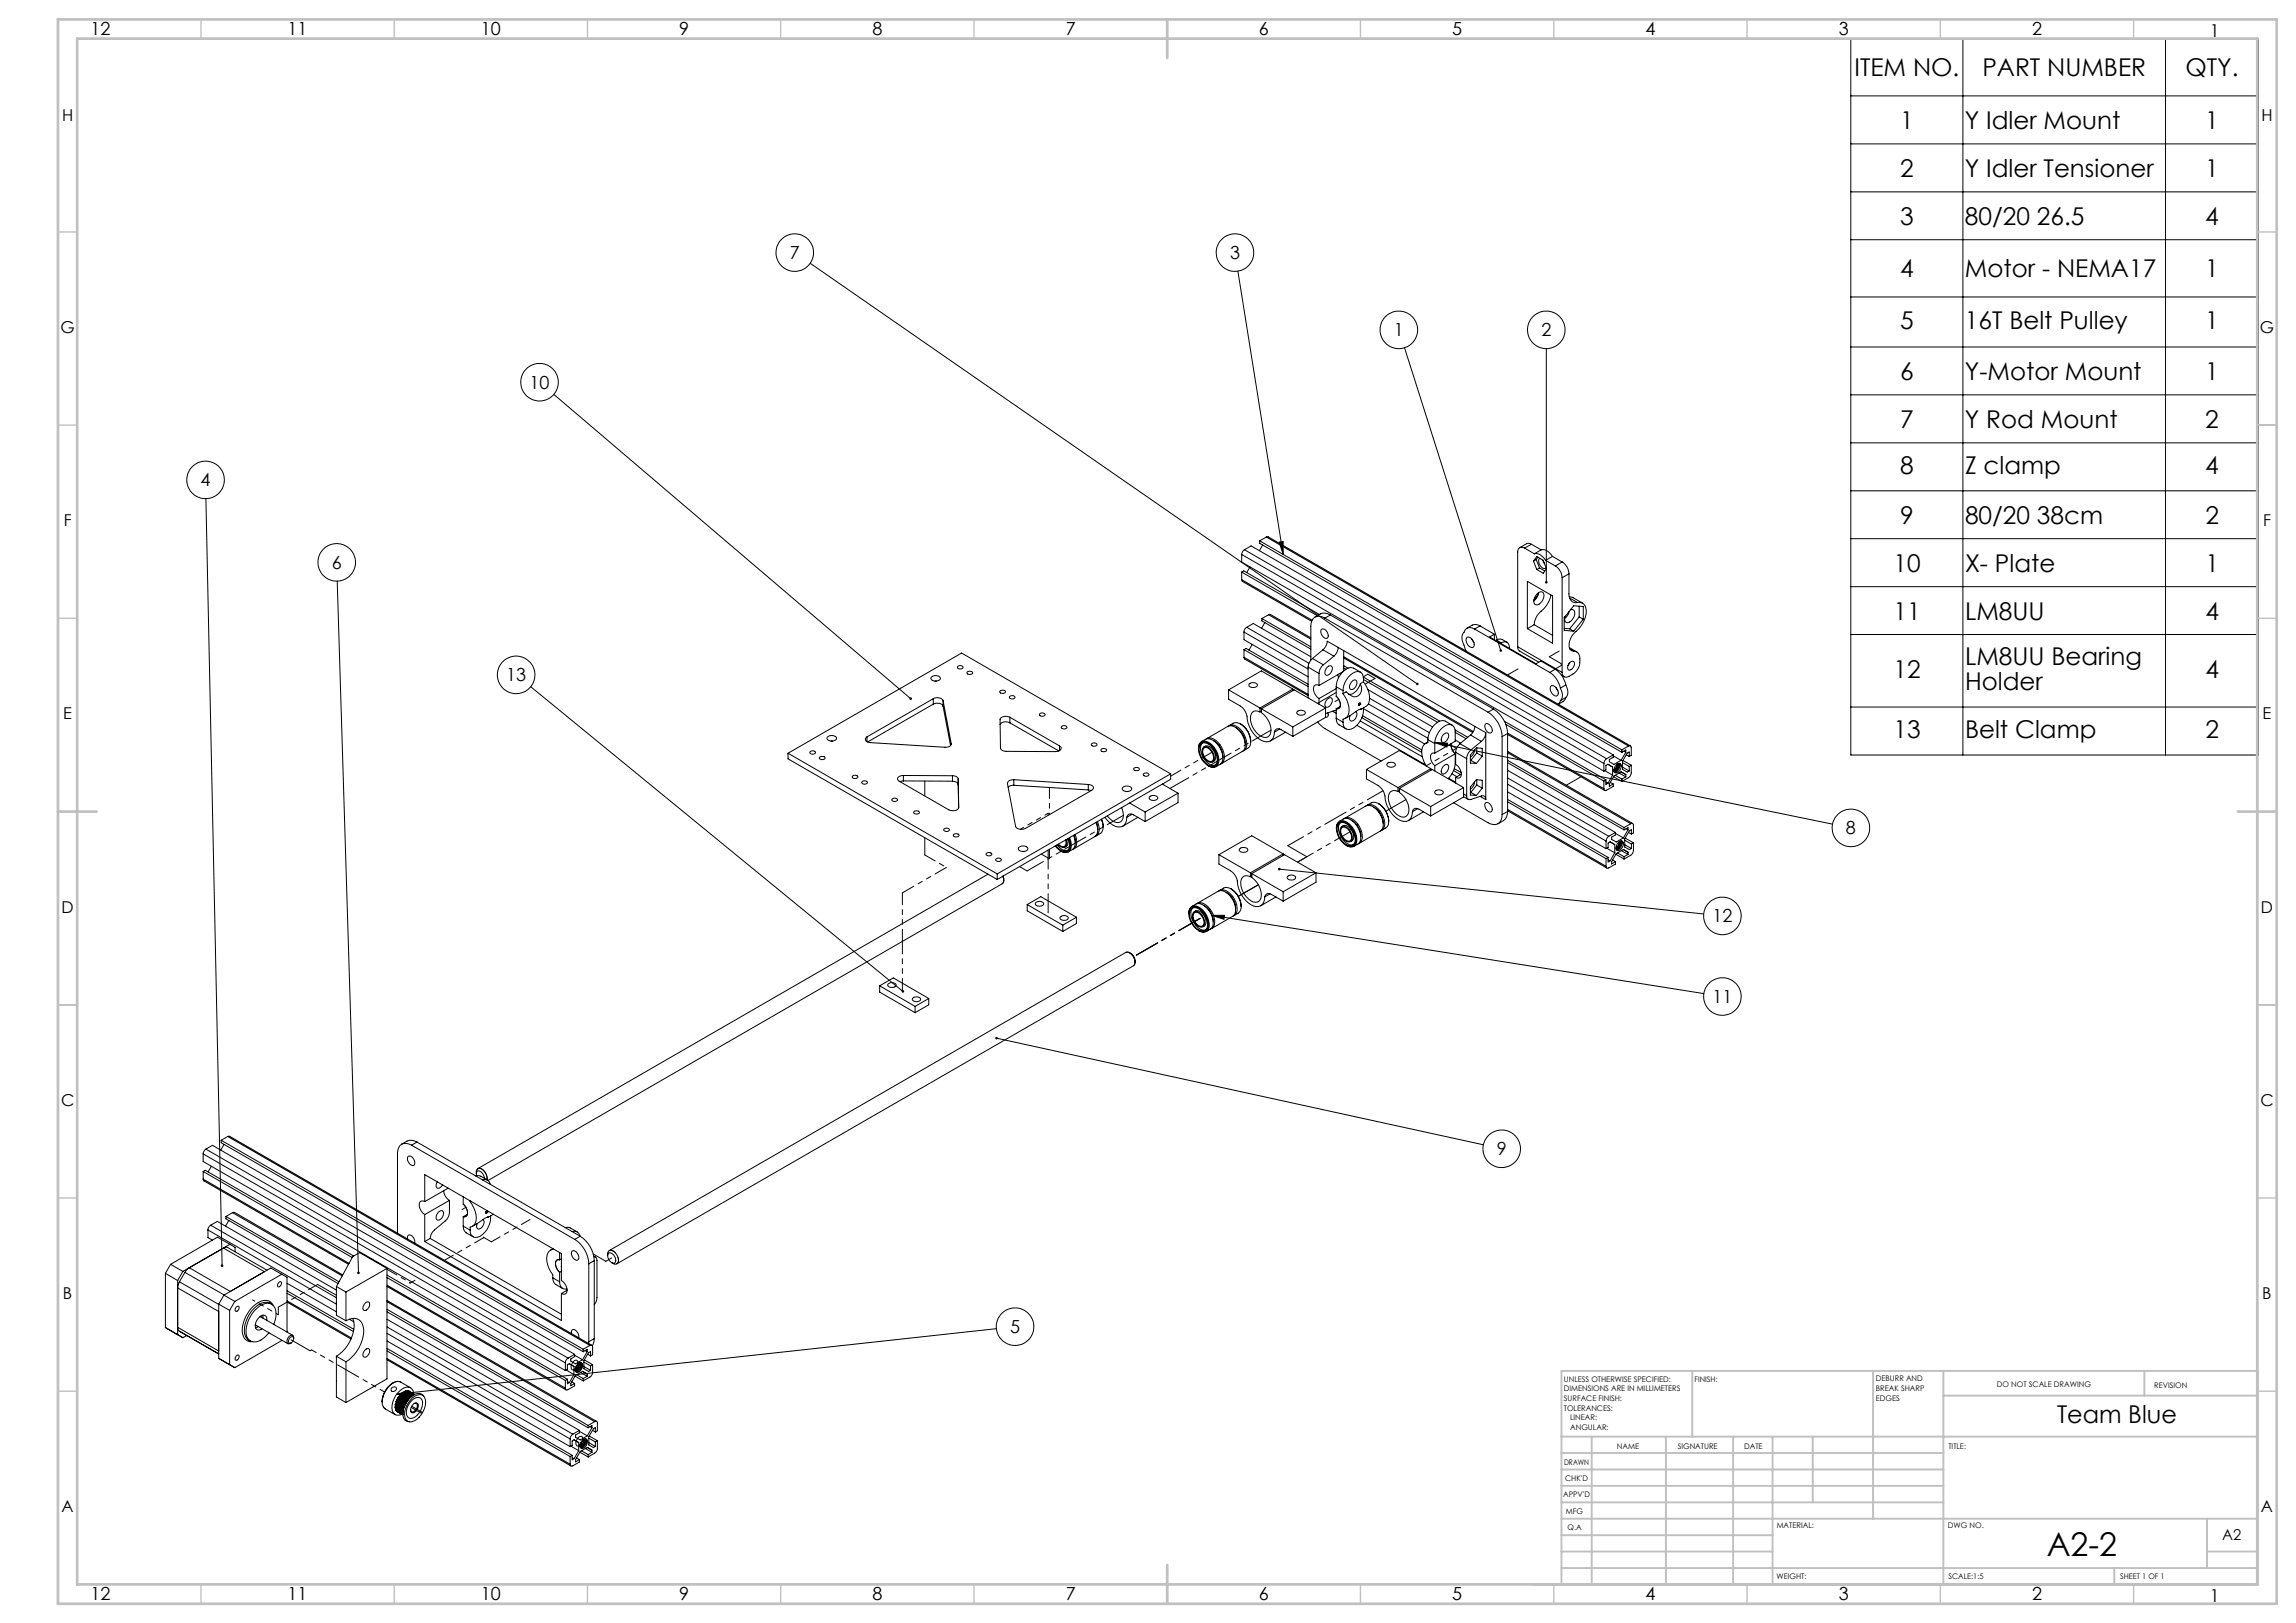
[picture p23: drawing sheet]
<svg xmlns="http://www.w3.org/2000/svg" width="594mm" height="420mm" viewBox="0 0 594 420" stroke-linecap="round" stroke-linejoin="round" font-family="sans-serif">
<defs><g id="words">
<text font-size="8.5" x="529.5" y="402.7">A2-2</text>
<g font-size="6.3">
<text x="479.8" y="19.8">ITEM NO.</text>
<text x="512.9" y="19.8">PART NUMBER</text>
<text x="565.4" y="19.8">QTY.</text>
<text x="491.6" y="33.4">1</text>
<text x="508.3" y="33.4">Y Idler Mount</text>
<text x="570.5" y="33.4">1</text>
<text x="491.6" y="45.8">2</text>
<text x="508.3" y="45.8">Y Idler Tensioner</text>
<text x="570.5" y="45.8">1</text>
<text x="491.6" y="58.2">3</text>
<text x="508.3" y="58.2">80/20 26.5</text>
<text x="570.5" y="58.2">4</text>
<text x="491.6" y="71.8">4</text>
<text x="508.3" y="71.8">Motor - NEMA17</text>
<text x="570.5" y="71.8">1</text>
<text x="491.6" y="85.1">5</text>
<text x="508.3" y="85.1">16T Belt Pulley</text>
<text x="570.5" y="85.1">1</text>
<text x="491.6" y="98.4">6</text>
<text x="508.4" y="98.4">Y-Motor Mount</text>
<text x="570.5" y="98.4">1</text>
<text x="491.6" y="110.8">7</text>
<text x="508.4" y="110.8">Y Rod Mount</text>
<text x="570.5" y="110.8">2</text>
<text x="491.6" y="122.6">8</text>
<text x="508.4" y="122.6">Z clamp</text>
<text x="570.5" y="122.6">4</text>
<text x="491.6" y="135.6">9</text>
<text x="508.4" y="135.6">80/20 38cm</text>
<text x="570.5" y="135.6">2</text>
<text x="489.9" y="148">10</text>
<text x="508.4" y="148">X- Plate</text>
<text x="570.5" y="148">1</text>
<text x="489.9" y="160.4">11</text>
<text x="508.4" y="160.4">LM8UU</text>
<text x="570.5" y="160.4">4</text>
<text x="508.4" y="172.2">LM8UU Bearing</text>
<text x="489.9" y="175.4">12</text>
<text x="508.4" y="178.5">Holder</text>
<text x="570.5" y="175.4">4</text>
<text x="489.9" y="190.9">13</text>
<text x="508.4" y="190.9">Belt Clamp</text>
<text x="570.5" y="190.9">2</text>
<text x="532.2" y="368.2">Team Blue</text>
</g>
<g font-size="4.7">
<text x="23.4" y="9">12</text>
<text x="74.4" y="9">11</text>
<text x="124.4" y="9">10</text>
<text x="175.7" y="9">9</text>
<text x="225.7" y="9">8</text>
<text x="275.7" y="9">7</text>
<text x="325.7" y="9">6</text>
<text x="375.7" y="9">5</text>
<text x="425.7" y="9">4</text>
<text x="475.7" y="9">3</text>
<text x="525.7" y="9">2</text>
<text x="204.3" y="67">7</text>
<text x="318.2" y="67">3</text>
<text x="360.6" y="87">1</text>
<text x="398.8" y="87">2</text>
<text x="137" y="100.6">10</text>
<text x="51.9" y="125.9">4</text>
<text x="85.8" y="147.2">6</text>
<text x="131" y="176.3">13</text>
<text x="477.6" y="215.9">8</text>
<text x="443" y="238.7">12</text>
<text x="443" y="259.6">11</text>
<text x="387.2" y="299">9</text>
<text x="261.3" y="345">5</text>
<text x="23.4" y="414">12</text>
<text x="74.4" y="414">11</text>
<text x="124.4" y="414">10</text>
<text x="175.7" y="414">9</text>
<text x="225.7" y="414">8</text>
<text x="275.7" y="414">7</text>
<text x="325.7" y="414">6</text>
<text x="375.7" y="414">5</text>
<text x="425.7" y="414">4</text>
<text x="475.7" y="414">3</text>
<text x="525.7" y="414">2</text>
</g>
<g font-size="4.6">
<text x="571.7" y="9.6">1</text>
<text x="571.7" y="414.6">1</text>
</g>
<g font-size="4.2">
<text x="16.1" y="31.2">H</text>
<text x="585.1" y="31.2">H</text>
<text x="15.7" y="86.1">G</text>
<text x="584.7" y="86.1">G</text>
<text x="16.5" y="136.1">F</text>
<text x="585.5" y="136.1">F</text>
<text x="16.4" y="186.2">E</text>
<text x="585.4" y="186.2">E</text>
<text x="15.9" y="236.2">D</text>
<text x="584.9" y="236.2">D</text>
<text x="15.8" y="286.1">C</text>
<text x="584.8" y="286.1">C</text>
<text x="16.3" y="336.2">B</text>
<text x="585.3" y="336.2">B</text>
<text x="15.9" y="391.2">A</text>
<text x="584.9" y="391.2">A</text>
</g>
<text font-size="3.9" x="574.9" y="398.5">A2</text>
<g font-size="2">
<text x="404.6" y="357.6">UNLESS OTHERWISE SPECIFIED:</text>
<text x="438.4" y="357.6">FINISH:</text>
<text x="485.3" y="357.5">DEBURR AND</text>
<text x="485.3" y="360">BREAK SHARP</text>
<text x="516.6" y="359">DO NOT SCALE DRAWING</text>
<text x="557.3" y="359.2">REVISION</text>
<text x="404.6" y="360.1">DIMENSIONS ARE IN MILLIMETERS</text>
<text x="404.6" y="362.6">SURFACE FINISH:</text>
<text x="404.6" y="365.1">TOLERANCES:</text>
<text x="485.3" y="362.5">EDGES</text>
<text x="406.2" y="367.6">LINEAR:</text>
<text x="406.2" y="370.1">ANGULAR:</text>
<text x="418.3" y="375">NAME</text>
<text x="434" y="374.9">SIGNATURE</text>
<text x="451.2" y="374.9">DATE</text>
<text x="504.1" y="374.9">TITLE:</text>
<text x="404.6" y="379.1">DRAWN</text>
<text x="404.9" y="383.3">CHK'D</text>
<text x="404.4" y="387.4">APPV'D</text>
<text x="405.1" y="391.8">MFG</text>
<text x="405.5" y="396">Q.A</text>
<text x="459.6" y="395.5">MATERIAL:</text>
<text x="504" y="395.5">DWG NO.</text>
<text x="459.6" y="408.5">WEIGHT:</text>
<text x="504.1" y="408.6">SCALE:1:5</text>
<text x="548.5" y="408.6">SHEET 1 OF 1</text>
</g>
</g></defs>
<g fill="none" stroke="#000" stroke-width=".26">
<path d="M478.8 10h105.4v185.4h-105.4zM507.8 10v185.4M560.2 10v185.4M478.8 37.2h105.4M478.8 24.8h105.4M478.8 49.7h105.4M209.6 68.1l157.1 108.9M320.3 70.1l11.7 73.4M478.8 62h105.4M478.8 76.9h105.4M363.4 90l24.9 78.4M400 90.2v60.5"/>
<path d="M478.8 89.8h105.4M143.3 102.1l92.3 78.7M478.8 102.2h105.4M478.8 114.6h105.4M53.3 129l4.2 198.5M325.9 140l93.7 54M325.9 140v.6l93.7 54.1M327.6 139l.5-.1 93.7 54.1M327.6 139l-1.7 1M327.6 139l93.7 54.1M478.8 127h105.4M478.8 139.4h105.4"/>
<path d="M87.2 150.4l5.5 179M321.2 150l.3 .5 17.8 10.3M321.2 143.5l93.7 54.1M321.2 143.5v2l93.7 54M321.2 148v2M321.2 148l19.6 11.3M321.2 148l.6-.3 19.5 11.3M321.2 150l18.2 10.5M321.9 142.3l-.4 .5-.3 .7M321.9 142.3l93.7 54M321.9 142.3l1.8-1 93.7 54.1M323.4 146.7l-.9 1.4"/>
<path d="M326.7 141l-.9 1.5M328.2 159.1l.5-.1 10.4 6M328.2 159.1l-1.7 1M328.2 159.1l10.9 6.3M330.9 140.3l1.1-.2v3.4zM342.8 160a2.2 2.2 0 0 0-2.6-.3 2.2 2.2 0 0 0-1.1 2.3v8.8M342.8 160l42.2 24.3M344.2 159.2a3.1 3.1 0 0 0-4 .5M344.2 159.2l-1.4 .8M344.2 159.2l42.2 24.3M394.4 141.8a1.1 1.1 0 0 0-1.2-.1 1.1 1.1 0 0 0-.6 1.2v24.5M394.4 141.8l2.5 1.5"/>
<path d="M395.1 150.4l6.6 3.8v12.3l-6.6-3.8zM396.2 140.8l-1-.2-2 1.1M396.2 140.8l2.5 1.5M396.2 140.8l-1.8 1M396.7 145.2l.9-1.2 1.6 1 .9 2.2-.9 1.2-1.6-1M396.7 145.2l.9 2.2M396.9 143.3a2.83 2.83 0 0 1 3 1.7M397.4 144.8l.9 2.2M397.4 144.8l-.7 .4M397.7 153.6a.96 .96 0 0 1 1.7 .1 2.38 2.38 0 0 1-2 2.8 1.58 1.58 0 0 1 0-2.5zM397.9 144.2l-.5 .6M398 153.9l-1.2 1.3"/>
<path d="M398 153.4v.4a2.66 2.66 0 0 1-1.2 1.7M398.3 147l1.4 .8M398.3 147l-.7 .4M398.4 144.5a1.75 1.75 0 0 0 1.4 2.6l.2-.2M398.7 142.3a2.83 2.83 0 0 1 2.9 1.7M398.7 142.3l-1.8 1M399.2 144.9l.4 .9M399.9 145l2.5 1.5M401.2 154a8.4 8.4 0 0 1-3.2 4.9l-.8 1.3-.3 1.5M401.6 144l-1.7 1M401.6 144l2.5 1.4M402.4 146.5a3.9 3.9 0 0 1 1.7 3"/>
<path d="M404.1 145.4a3.7 3.7 0 0 1 1.8 3.1M404.1 149.5v24.5M404.1 145.4l-1.7 1.1M405.9 148.5v5.2a1.87 1.87 0 0 0 2.2 2.2M405.9 148.5l-1.8 1M406 154.5l.8 .1 2.6 1.5M406 158.2l-.2 .7-1 1.2M406 154.7l2.1 1.2M406.3 157.8a.81 .81 0 0 1 1.1 .9 2.56 2.56 0 0 1-2.1 2.4 1.16 1.16 0 0 1-.5-1.5M408.1 155.9a1.89 1.89 0 0 1 2.3 2.1 7.8 7.8 0 0 1-3.2 5.9 3.8 3.8 0 0 0-.9 4.3l.8 .3M408.6 156.9v2.7M408.6 159.6l-2.5 3.1"/>
<path d="M408.6 159.6l1 .6M478.8 151.8h105.4M137.3 177.7l96.3 78.9M240.9 175.3a1.52 1.52 0 0 1 2.4 .3 1.46 1.46 0 0 1-2.5 0zM241.9 176.3h.4M247.7 172.5a.78 .78 0 0 1 .8-.3 .78 .78 0 0 1 .6 .6 .78 .78 0 0 1-.8 .4 .78 .78 0 0 1-.6-.7zM250.2 173.9l.7-.2 .5 .1 .2 .3a.86 .86 0 0 1-1.4 0zM258.7 178.8a.77 .77 0 0 1 .8-.2 .77 .77 0 0 1 .6 .6l-1 .2-.4-.2zM317.9 178.5v2.5l3 1.7a4.1 4.1 0 0 1 1.8 3.5 7 7 0 0 0 4.8 5.8 2.11 2.11 0 0 0 2.2-2.5M317.9 178.5l8.1 4.7M321.8 170.1l.2 .5 16.4 9.4M321.8 163.6v1.9l16.6 9.6"/>
<path d="M321.8 168.1v2M321.8 168.1l.6-.3 16 9.3M321.8 168.1l16.6 9.6M321.8 163.6l16.6 9.5M321.8 170.1l16.6 9.6M322.5 162.3a1.38 1.38 0 0 0-.7 1.3M322.5 162.3l1.7-1 14.9 8.7M322.5 162.3l16.1 9.3M323.1 177a1.45 1.45 0 0 1 2.2 .3 1.32 1.32 0 0 1-2.2 0zM324 166.8l-.9 1.5M326.5 160.1l12.6 7.3M326.5 160.1v.6l12.6 7.3"/>
<path d="M327.2 161.1l-.8 1.5M334.5 178.3v.4M334.5 178.3l-8.2-4.7-8.4 4.9M334.5 178.3l-8.5 4.9M338.4 172.6l2.8 1.7M338.4 172.6v8M339.5 170.4a3.1 3.1 0 0 0-1.1 2.2M339.5 170.4l2.9 1.6M341.2 177.4a.88 .88 0 0 0-1-.1 .88 .88 0 0 0-.4 .9 3.3 3.3 0 0 0 1.4 2.6M341.2 174.3v3.1M341.8 162.9a1.27 1.27 0 0 1 1.8 1.2v.5l-.2 .6a1.66 1.66 0 0 1-1.6-2.3zM342.3 168.2l-2.8 2.2"/>
<path d="M342.3 168.2l2.8 1.6M342.4 172a3.1 3.1 0 0 0-1.2 2.3M343.4 172.7l.3-.3 .7-.1a1.66 1.66 0 0 1-1.2 2.5 1.31 1.31 0 0 1 .2-2.1zM345.1 169.8l-2.7 2.2M345.7 177.7v2.5l.4 .4a2.17 2.17 0 0 1 .3 2.7l-.7 .1M345.7 177.7l1.8 1M345.7 178.2l-4.5 2.6M346.1 174.6l.2 .8M346.2 167.6a3.3 3.3 0 0 1-1.1 2.2M346.2 167.6l-2.8-1.7a3.3 3.3 0 0 1-1.1 2.3M346.2 167.6l35.4 20.4M346.6 174.3l.3 .1"/>
<path d="M347.4 173.8l-6.2 3.6M347.5 179.5a5.4 5.4 0 0 1 .9 6.1l-.9 .5v.8M347.5 178.7v.8M347.6 170l33.6 19.3M347.6 168.4v5.3M347.6 172.3l1.2 .6M347.6 172.9l.6 .3M347.6 170.3l33.4 19.3M349.7 176.4l.7-.5h.3a1.54 1.54 0 0 1 .1 1.7 1.54 1.54 0 0 1-1.4 .8 1.33 1.33 0 0 1 .3-2zM351.9 176.9a3.7 3.7 0 0 1-2.6 2.8h-.4M351.9 176.9a2.01 2.01 0 0 1 .1 2.5 2.01 2.01 0 0 1-2.4 .7l-1.3-1.1-.8 .5M352 173.9l-1.8-1a2.63 2.63 0 0 0-3 1.2 5.8 5.8 0 0 0-1.5 3.6"/>
<path d="M352.7 175.2l19.8 11.4M352.7 176.4a2.38 2.38 0 0 0-.9-2.5 3.7 3.7 0 0 0-3.8 2.6l-.5 2.2M352.7 176.4a6.2 6.2 0 0 1 1.4 5.7l-.4 .4-1.5 1M352.7 176.4l-.8 .5M352.7 175.8l19.2 11.1M353.9 178.5l16.7 9.6M379.5 164.9a1.73 1.73 0 0 1 1.6 2.6 1.73 1.73 0 0 1-1.6-2.6zM380.8 165.4l.5 .8M381.5 162.8a1.67 1.67 0 0 0-2.8 .9 2.68 2.68 0 0 0 0 3.2l.6 1.6M381.5 162.8l19.4 11.2M382.9 162l-.9-.4a3.1 3.1 0 0 0-2.5 1M382.9 162l-1.4 .8"/>
<path d="M382.9 162l3.7 2.1M386.6 164.1l-1.2 .7 12 7 1.2-.8 3.7 2.2M386.6 164.1v1.4M387.1 165.6l1.1-.2 1.7 .8M387.1 165.6l-.1 .2M387.1 165.6l1.3 .8M388.4 166.4a1.33 1.33 0 0 1 1.6-.1 1.33 1.33 0 0 1 .5 1.5M388.4 166.4l-.2 .1M392.6 167.4l.2 .7 .4 .4 4.9 2.9M392.6 167.4l11.5 6.6M396.9 161.7l-1.8 1M396.9 161.7l4.8 2.7"/>
<path d="M400.9 174a6.5 6.5 0 0 1 2.8 4.1M401.3 177.5a1.69 1.69 0 0 1 1.6 2.5 1.62 1.62 0 0 1-1.9-1.9zM402.3 173.2a6.1 6.1 0 0 1 2.8 4.1M402.3 173.2l-1.4 .8M402.6 177.9l.4 .9M402.7 178l-.1 .1M403.7 178.1a2.69 2.69 0 0 1 0 3.2M404 174.7l.7 .4M404.7 162.6l1.4 .1M405.1 177.3a2.69 2.69 0 0 1 0 3.2M405.1 177.3l-1.4 .8M406 171.6l-.3 .6"/>
<path d="M406 167.6l1.9 1.1M406.1 171.5l.3-.3h.7a1.48 1.48 0 0 1-1.3 2.2 1.34 1.34 0 0 1 .3-1.9zM406.1 162.7l1 .7M406.2 167.9l.9 .6M407.1 168.5a1.68 1.68 0 0 1 1.6 2 4.2 4.2 0 0 1-3.8 4.7l-.6-.5-.2-.7M409.6 160.2v-3.2l-2.5-.2-2.4 3v3.3l2.4 .3M409.6 160.2l-2.5 3.2M478.8 164.2h105.4M203.9 194.9v1.5l54.1 31.2M203.9 194.9l54.1 31.2M203.9 194.9l44.9-25.9 54.1 31.3M209.5 194.6a.75 .75 0 0 1 .8-.3 .75 .75 0 0 1 .6 .6 .75 .75 0 0 1-.8 .3 .75 .75 0 0 1-.6-.6z"/>
<path d="M212 196a.77 .77 0 0 1 .8-.3 .77 .77 0 0 1 .6 .6l-1 .3-.4-.3zM214 190.8a1.58 1.58 0 0 1 2.4 .2 1.43 1.43 0 0 1-2.5 0zM215 191.8h.4M224.3 190.7a.75 .75 0 0 0-.4 .9 .75 .75 0 0 0 .9 .5l19.6 1.3a1.29 1.29 0 0 0 1.7-1M224.3 190.7v1.2M241.4 180.8a1.89 1.89 0 0 1 2.6 .5M241.4 182.2a1.85 1.85 0 0 1 2.6 .6M241.4 180.8l-17.1 9.9M241.4 180.8v1.4M241.4 182.2l-16.9 9.8M244 181.3l2.1 11.1M244 181.3v1.5"/>
<path d="M244 182.8l1.9 10.2M246.1 192.4v.2M261.2 180.3a.75 .75 0 0 1 .8-.3 .75 .75 0 0 1 .5 .6 .76 .76 0 0 1-.8 .3 .76 .76 0 0 1-.5-.6zM261.3 185.6a1.77 1.77 0 0 0-2.6 .6l.1 7.4a1.36 1.36 0 0 0 1.5 .8l13.2 .1a.8 .8 0 0 0 .9-.5 .8 .8 0 0 0-.3-1M261.3 187.1a1.87 1.87 0 0 0-2.6 .4M261.3 185.6l12.8 7.4M261.3 185.6v1.5M261.3 187.1l12.6 7.2M269.1 184.6l.5-.1 .7 .3a.69 .69 0 0 1-.7 .6 .69 .69 0 0 1-.6-.6zM274.1 193v1.3M274.6 188a.75 .75 0 0 1 .8-.3 .75 .75 0 0 1 .6 .7 .75 .75 0 0 1-.8 .3 .75 .75 0 0 1-.6-.7zM282.4 192.5a.78 .78 0 0 1 .8-.3 .78 .78 0 0 1 .6 .6 .78 .78 0 0 1-.8 .4 .78 .78 0 0 1-.6-.7z"/>
<path d="M284.9 193.9l.6-.2 .6 .1 .2 .3a.89 .89 0 0 1-1.5 0zM293.3 198.8a.77 .77 0 0 1 .8-.2 .77 .77 0 0 1 .6 .6l-.9 .2-.5-.2zM310.1 193.8a1.61 1.61 0 0 1 .6-1.8 1.61 1.61 0 0 1 1.8 0 5.4 5.4 0 0 1 2.7 5.6 1.61 1.61 0 0 1-2.6 .6M310.5 192.4a2.09 2.09 0 0 1 3 .6 4.3 4.3 0 0 1 1.2 5.1 2.07 2.07 0 0 1-3-.7 4.3 4.3 0 0 1-1.2-5zM310.8 191.9a2.43 2.43 0 0 1 3.9 .4 4.7 4.7 0 0 1 1.3 5.2l-1.4 .9M310.9 192.4a2.51 2.51 0 0 1 3 1.3 4.1 4.1 0 0 1 .8 3.9 1.63 1.63 0 0 1-2.7 0 4.4 4.4 0 0 1-1.4-4.9zM311.1 192.3a3.7 3.7 0 0 0 .8 4.5 2.68 2.68 0 0 0 2.5 1.2M311.4 193.3a1.96 1.96 0 0 1 2.4 1.5 1.58 1.58 0 0 1-.4 2.5 2.9 2.9 0 0 1-2.3-3.7zM311.4 193.3a1.56 1.56 0 0 1 2.4 .7 2.2 2.2 0 0 1 .2 3l-.3 .2M311.5 193.6a1.67 1.67 0 0 1 2.2 1.3 1.35 1.35 0 0 1-.5 2.2 2.53 2.53 0 0 1-1.7-3.5zM312.1 191.2a2.26 2.26 0 0 1 3 .9 4.7 4.7 0 0 1 1.3 5.1l-.6 .5M312.2 191.1l5.4-3.1a3.2 3.2 0 0 1 3.8 2.2 3.8 3.8 0 0 1 .4 3.9l-5.8 3.5"/>
<path d="M313.9 191.6a5 5 0 0 1 2.5 4.3M317.9 187.9a2.33 2.33 0 0 1 3 .8 4.8 4.8 0 0 1 1.3 5.2l-.6 .5M318 187.8a2.47 2.47 0 0 1 3.9 .3 4.8 4.8 0 0 1 1.3 5.2l-1.4 1M319.7 188.3a4.8 4.8 0 0 1 2.5 4.2M320.9 187.3a5.4 5.4 0 0 1 2.7 4.7M326 183.2v1M326.3 183.4v1a5.3 5.3 0 0 1 2.2 5.8 1.9 1.9 0 0 1-2.9-.1 5.2 5.2 0 0 1-1.9-5.3 1.46 1.46 0 0 1 2.3-.6M326.3 183.4l8.2 4.7M326.3 184l-.3 .2M329.7 189.5a1.04 1.04 0 0 1 1.7-.7l3.1 1.8M331.1 188.6l-1.4 .9M332.6 189.5l-4 2.3"/>
<path d="M334.5 188.1v2.5M335.6 184.2a1.35 1.35 0 0 1 2.1 .2 1.32 1.32 0 0 1-2.2 0zM340.9 186.8l1.9 1.7 14.5 8.4M341.2 180.8v1.4M342.9 185.6l-8.4 5M342.9 183.2l-8.4 4.9M342.9 183.2v2.4M342.9 183.2l-8.1-4.7-8.5 4.9M343.4 181l.7-.5 .3 .1a1.66 1.66 0 0 1-1.2 2.4 1.28 1.28 0 0 1 .2-2zM343.5 184.4l.1 .9-.7 .3M344.7 184.1l1 .5M345.7 185.9a1.72 1.72 0 0 0 .8 1.7l1.7 1"/>
<path d="M345.7 183.9h-.4l-2.4 .8M345.7 183.4v2.5M345.7 185.9l1.8 1M346.7 182.8l-1 .6M350.8 184.2a1.59 1.59 0 0 1-1.4 2.3 1.06 1.06 0 0 1-.1-1.3M351 187.7l17.9 10.3M351.5 182.1l.2 .2-.1 .2zM351.5 182.1l.4-.2 .1 .2-.4 .4M351.9 186.6l16.1 9.2M352.2 183.5h-.3M352.2 183.5l-1.1 .4-3 2M352.3 185.7l15.5 9"/>
<path d="M352.5 185.2l15.3 8.9M352.7 183.2a5.3 5.3 0 0 1-3.8 5.6 1.55 1.55 0 0 1-1.4-1.9M352.7 183.4l15.9 9.1M353.5 199.1v2.5l3.1 1.7a4 4 0 0 1 1.8 3.5 7.1 7.1 0 0 0 4.8 5.8 2.08 2.08 0 0 0 2.2-2.5M353.5 199.1l8.2 4.7M354 182.2l15.4 8.8M354.3 180.7l15.5 8.9M358.8 197.6a1.45 1.45 0 0 1 2.2 .3 1.29 1.29 0 0 1-2.2 0zM369.4 191.4v.8a2.45 2.45 0 0 0-1.5 3.2l.5 1.7 .6 1.2M369.4 192l-.6 .4M369.4 191.4l1.8 1M370.2 198.9v.4"/>
<path d="M370.2 198.9l-8.2-4.7-8.5 4.9M370.2 198.9l-8.5 4.9M371.2 192.1l3.3 .2-.2 1zM371.2 192.4a5.3 5.3 0 0 1 3.8-4.9 1.58 1.58 0 0 1 1.5 1.9v2.4l-5.3 3.1M371.2 194.9a.89 .89 0 0 0-1 .2 .89 .89 0 0 0-.1 1 3.2 3.2 0 0 0 1.1 2M371.2 192.4v2.5M371.2 198.1v1.4M371.2 192.1l102.9 21.2M373.4 190.1a.89 .89 0 0 1 1.2-.3 1.64 1.64 0 0 1-1.5 2.3 1.41 1.41 0 0 1 .3-2zM373.4 198.3l.7-.5h.3a1.46 1.46 0 0 1-.7 2.4h-.6a1.38 1.38 0 0 1 .3-1.9zM375.4 192.8l1.4 .9M375.4 192.4v.2a3.1 3.1 0 0 0 1.1 2.5"/>
<path d="M375.7 187.7l-1.8-1.1a2.64 2.64 0 0 0-3 1.2 6.4 6.4 0 0 0-1.5 3.6M376.1 199.4l1.8 1.1M376.2 198.9l1.8 1M376.4 188.9l3.3 1.9M376.5 195.1a7.2 7.2 0 0 1-1.5 6.1l-.4 .3M376.5 195.1l-5.3 3M376.5 197.1h.1M376.5 191.5l1.4 .8M376.5 189.5l2.8 1.7M376.5 195.1l.1 .1M376.6 194.7v3.1a2.71 2.71 0 0 1 1.2 3.4l-.3 .1-.9-.1M376.6 194.7l2.8 1.6"/>
<path d="M377.7 192.5a3.1 3.1 0 0 0-1.1 2.2M377.7 192.5l2.8 1.6M379.4 196.3v9.6M380.4 196.8h.1M380.4 190.2l-2.7 2.3M380.4 190.2l2.9 1.7M380.5 196.8l1.5 .8M380.5 194.1a3.2 3.2 0 0 0-1.1 2.2M381.5 194.1v.1a2.03 2.03 0 0 1-1.1 1.7M381.6 188a3.1 3.1 0 0 1-1.2 2.2M381.6 188l2.8 1.6M382.1 193.5v1.4"/>
<path d="M382.1 194.9l-1.6 1.9M382.1 194.9l1.4 .8M383.3 191.9l-2.8 2.2M383.5 195.7v-2l-1.5-.2-1.6 1.9v2.1l1.6 .1M383.5 195.7l-1.5 1.9M384.3 187.4l.2-.2a1.65 1.65 0 0 1 1.3 2.4 1.59 1.59 0 0 1-1.5-2.2zM384.4 189.6a3.3 3.3 0 0 1-1.1 2.3M384.4 189.6v17.3M385 184.3a8 8 0 0 1 3.6 6.3M386.4 183.5a8 8 0 0 1 3.6 6.3M386.4 183.5l-1.4 .8M388.6 190.6v20.2"/>
<path d="M389.2 186.6l26.3 15.2M389.6 187.4l25.3 14.7M390 190.1l25.1 14.5M390 194.4l32.4 18.7M390 189.8l-1.4 .8M390 189.8v20.2M390 199.3l27.9 16.1M390 196.8l30.2 17.4M390 197.4l30.2 17.4M390 189.7l24.9 14.4M390 194.8l31.9 18.4M403.7 181.3l-.6 .9"/>
<path d="M405.1 180.5l-.7 1-1.2 .8M405.1 180.5l-1.4 .8M414.9 197.6v1.9M414.9 199.5l.6-.3v-1.1l.5-.3 1.2 .7v2.1M415.1 199.4l2.1 1.2M415.6 196.3l-.5 .6-.2 .7M417.4 195.4v.6l-1.1 .6v.5l1.2 .7 1.9-1M417.4 195.4l-1.8 .9M417.4 195.6l2 1.2M418.2 197.9l.4-.3h.6a1.65 1.65 0 0 1-1.3 2.4 1.37 1.37 0 0 1 .3-2.1zM418.4 197.7a2.09 2.09 0 0 1-.9 1.6M418.5 197.7a2.01 2.01 0 0 1-1 1.7"/>
<path d="M418.7 197.6a1.87 1.87 0 0 1-1.2 2.1M418.7 197.6a1.79 1.79 0 0 1-1.1 2.1M419.2 198.1l-.2-.5a1.8 1.8 0 0 1-1.3 2.3M419.2 198.1l.3 .1M419.5 198l-.3 .1M419.6 194.7l1-.6v.6M419.6 194v.7M419.8 197.4l1.7 .9M419.8 198.5l1.7 1M419.9 196.8l2.1 1.2M420.1 194.4l.5 .3M420.6 194.7l-1.2 2.1"/>
<path d="M420.7 195.3l.8 .5M421.3 193.1a.44 .44 0 0 1 .5-.1 .44 .44 0 0 1 .2 .5v2l-.5 .3M421.3 193.1l-1.7 .9M421.5 195.8v-1.2l-.5 .3-1.2 2.1v2.1l1.2 .7 .5-.3M421.5 198.3v1.2M422 198v2l-.2 .7-.5 .5-1.7 1M422 198l-.5 .3M478.8 183h105.4M220.7 200.7l.5-.1 .7 .3a.69 .69 0 0 1-.7 .6 .69 .69 0 0 1-.7-.6zM223.1 202.2l.9-.1 .4 .2a.69 .69 0 0 1-.7 .6 .69 .69 0 0 1-.7-.6zM230.8 206.8a.78 .78 0 0 1 .8-.3 .78 .78 0 0 1 .6 .6 .78 .78 0 0 1-.8 .3 .78 .78 0 0 1-.6-.6zM233.7 200.7l-.8 .1a.7 .7 0 0 0-.7 .6 .7 .7 0 0 0 .4 .8l12.9 7.4a1.8 1.8 0 0 0 2.5-.7l-.1-7.3"/>
<path d="M233.7 202.1l-.9 .2M233.7 200.7h12.7M233.7 200.7v1.4M233.7 202.1l12.7 .1M236.6 209.9l.8-.1 .5 .4a.89 .89 0 0 1-1.5 0zM244.2 214.6a.75 .75 0 0 1 .8-.3 .75 .75 0 0 1 .6 .6 .76 .76 0 0 1-.8 .3 .76 .76 0 0 1-.6-.6zM246.4 200.7a1.28 1.28 0 0 1 1.5 .9M246.4 202.2a1.35 1.35 0 0 1 1.5 .8M246.4 200.7v1.5M246.7 216l.7-.3 .5 .1 .2 .4a.86 .86 0 0 1-1.5 0zM247.9 201.6v1.4M247.9 203l.1 6.1"/>
<path d="M262.3 201.8a1.33 1.33 0 0 0-1.7 1l2.1 11.1a1.92 1.92 0 0 0 2.6 .5l17.2-9.9a.75 .75 0 0 0 .4-.9 .75 .75 0 0 0-.9-.5l-.4-.1M262.3 203.2l-.6 .1-.9 .4M262.3 201.8l19.3 1.2M262.3 201.8v1.4M262.3 203.2l19.3 1.2M263.5 219.3a1.58 1.58 0 0 1 2.4 .3 1.4 1.4 0 0 1-2.4 0zM273.5 218.6l.2 .3a2.59 2.59 0 0 0 2.5 1.1M275.7 217.4a1.08 1.08 0 0 1-.4 1.6 1.08 1.08 0 0 1-1.5-.5M275.8 217.3v.1a1.16 1.16 0 0 1 .2 1.3 1.16 1.16 0 0 1-1.2 .6l-1.1-.8M276.2 217.1v.1a1.37 1.37 0 0 1-.7 2M276.4 217v.1a2.35 2.35 0 0 1-.5 3.2 2.93 2.93 0 0 1-2.8-1.5M276.5 216.9l.1 .1a2.63 2.63 0 0 1-.5 3.4 2.8 2.8 0 0 1-3.1-1.5"/>
<path d="M276.7 216.8l.1 .1a2.94 2.94 0 0 1-.4 3.5 1.86 1.86 0 0 1-2-.2M277.7 216.2a2.87 2.87 0 0 1-1.3 4.3M277.8 216.1l.4 1.8M278.1 216a2.78 2.78 0 0 1-.5 3.7M281.6 204.4l.7 .2M281.6 203v1.4M283.5 212.8a2.85 2.85 0 0 1-.3 3.7l-5.4 3.2M283.6 212.8l.4 1.8M283.9 212.6a2.75 2.75 0 0 1-.5 3.8M285.4 214l-.1-1.1-.4-.9a2.82 2.82 0 0 1-1.3 4.3M285.9 211.5l.1 .2a4.1 4.1 0 0 0 4.5 2.1 2.41 2.41 0 0 0 1-2.3M290.2 209a3.3 3.3 0 0 1-.2 3.6 2.49 2.49 0 0 1-3.2-1l-.3-.5"/>
<path d="M290.4 203.9a1.52 1.52 0 0 1 2.4 .2 1.46 1.46 0 0 1-2.5 0zM291.4 204.8h.3M291.5 211.5a1.05 1.05 0 0 1 .7-.9 1.05 1.05 0 0 1 1.1 .3l3 1.7M292.2 207.8l4.1 2.3M292.9 210.7l-1.4 .8M294.4 211.5l-3.9 2.3M295.8 200.3a.78 .78 0 0 1 .8-.3 .78 .78 0 0 1 .6 .6 .78 .78 0 0 1-.8 .3 .78 .78 0 0 1-.6-.6zM296.3 210.1v2.5M297.4 206.2l.2-.2a1.37 1.37 0 0 1 1.9 .5 1.32 1.32 0 0 1-2.2 0zM300.7 202.9l4.1 2.4M302.9 200.3v1.4l-44.9 25.9M302.9 200.3l-44.9 25.8"/>
<path d="M304.8 205.3l-8.5 4.8M304.8 205.3v2.4l-8.5 4.9M320.7 219.7a1.41 1.41 0 0 1 2.1 .2 1.32 1.32 0 0 1-2.2 0zM345.7 214.4a1.73 1.73 0 0 1 1-1.9 1.73 1.73 0 0 1 2.1 .5 5 5 0 0 1 1.9 5.7 1.75 1.75 0 0 1-2.4 .1M346.2 213a2.07 2.07 0 0 1 3 .7 4.4 4.4 0 0 1 1.2 5 2.09 2.09 0 0 1-3-.6 4.3 4.3 0 0 1-1.2-5.1zM346.3 213.3a1.86 1.86 0 0 1 2.8 .5 4.6 4.6 0 0 1 1.3 4.4 1.63 1.63 0 0 1-2.7 0 4.3 4.3 0 0 1-1.4-4.9zM346.5 212.5a2.43 2.43 0 0 1 3.9 .4 4.6 4.6 0 0 1 1.3 5.2l-1.4 .9M346.8 212.9a3.6 3.6 0 0 0 .8 4.5 2.68 2.68 0 0 0 2.5 1.2M346.8 214.2a1.42 1.42 0 0 1 2.3 .6 2.29 2.29 0 0 1 .4 3 1.93 1.93 0 0 1-2.4-1.5 2.28 2.28 0 0 1-.3-2.1zM347.1 213.9a1.56 1.56 0 0 1 2.4 .7 2.25 2.25 0 0 1 .2 3l-.3 .2M347.2 214.2a1.74 1.74 0 0 1 2.2 1.3 1.34 1.34 0 0 1-.5 2.2 2.53 2.53 0 0 1-1.7-3.5zM347.7 211.9a2.33 2.33 0 0 1 3.1 .8 4.6 4.6 0 0 1 1.3 5.2l-.6 .4"/>
<path d="M347.9 211.7l5.4-3.1a2.43 2.43 0 0 1 2.9 .9 4.7 4.7 0 0 1 1.3 5.2l-5.8 3.5M349.6 212.2a4.9 4.9 0 0 1 2.5 4.3M353.6 208.5a2.28 2.28 0 0 1 3 .8 4.7 4.7 0 0 1 1.3 5.2l-.6 .5M353.7 208.4a2.47 2.47 0 0 1 3.9 .3 4.8 4.8 0 0 1 1.3 5.2l-1.4 1M355.4 208.9a5 5 0 0 1 2.5 4.2M356.6 207.9a5.4 5.4 0 0 1 2.7 4.7M361.7 203.8v1M362 204v1.1a5.6 5.6 0 0 1 2.4 5.2 1.54 1.54 0 0 1-2.6 .8 5.4 5.4 0 0 1-2.4-5.7 1.51 1.51 0 0 1 2.3-.6M362 204l8.1 4.7M362 204.6l-.3 .2M365.4 210.1a1.04 1.04 0 0 1 1.7-.7l3 1.8M366.8 209.3l-1.4 .8"/>
<path d="M368.3 210.1l-4 2.3M370.1 208.7v2.5M371.2 204.8a1.39 1.39 0 0 1 2.2 .3 1.32 1.32 0 0 1-2.2 0zM374.8 201.4l1.8 1M375.6 200.3l1.3 .7M376.1 207.7l8.9 5.2a2.22 2.22 0 0 0 2.6 .3 2.22 2.22 0 0 0 1-2.4M376.6 201.2v1.5M378.1 200.3l-1.5 .9M378.6 206.1l1.2 .8M378.6 203.8v2.5l-8.5 4.9M378.6 203.8l-8.5 4.9M378.6 203.8l-8.1-4.7-8.5 4.9"/>
<path d="M378.6 205.5l.8 .4M379.4 205.9a.82 .82 0 0 0 1.1 1l2.8-.9a.84 .84 0 0 1 1.1 .9M380.4 205l.1 .1M380.5 205.1l1.5 .8M381.5 202.4a2.03 2.03 0 0 1-1.1 1.8M382.1 201.8v1.3M382.1 203.1l-1.6 2M382.1 203.1l1.4 .9M382.9 206.1l1.5 .8M383.5 204v-2.1l-1.5-.1-1.6 1.9v2l1.6 .2M383.5 204l-1.5 1.9M384.3 207.8a1.29 1.29 0 0 1 1.7 1.2v.8l-.2 .3a1.63 1.63 0 0 1-1.5-2.3z"/>
<path d="M390 210a3.1 3.1 0 0 1-2.4 3.2M390 209.8l25.7 14.8M390 210l-1.4 .8M390 204.9l25.5 14.7M390 206.9l26 15M390 207.5l25.5 14.7M390 201.3l26.2 15.1M390 202.9l25.5 14.7M390 209.5l25.5 14.7M414.9 202.1v2M415.5 201.8l-.6 .3M415.5 201.8v1.2l.5-.3"/>
<path d="M415.5 202.4l.5 .3M415.5 217.6v2M415.5 219.6l.5-.3v-1.1l.6-.3 1.2 .7v2.1M415.7 219.5l2.1 1.2M416.2 216.4l-.5 .5-.2 .7M416.6 202.5l.8 .4M417.2 200.6l-1.2 2.1M417.4 202.9v.6l-1.8 1a.42 .42 0 0 1-.5 .1 .42 .42 0 0 1-.2-.5M417.4 201l2.2 1.2M417.9 200.6l1.7 1M417.9 215.4v.7l-1 .5v.6l1.2 .7 1.9-1.1M417.9 215.4l-1.7 1"/>
<path d="M417.9 215.7l2.1 1.1M418.8 217.9l.7-.3 .3 .1a1.67 1.67 0 0 1-1.3 2.4 1.46 1.46 0 0 1 .3-2.2zM418.9 200l1.7 1M418.9 217.8a1.9 1.9 0 0 1-.8 1.6M419 217.8a2.01 2.01 0 0 1-.9 1.7M419.3 217.7a1.96 1.96 0 0 1-1.2 2M419.3 217.6a1.79 1.79 0 0 1-1.2 2.2M419.5 217.6a1.81 1.81 0 0 1-1.2 2.4M419.6 217.6l.1 .5M419.6 201.6v.6M419.7 218.1l.3 .2M420 218.1h-.3"/>
<path d="M420.2 214.8l1-.6v.6M420.2 214.2v.6M420.3 217.4l1.8 1M420.3 218.6l1.8 1M420.4 216.9l2.2 1.2M420.6 201v-.6l-1.2-.6-1.9 1-1.2 2.1v.6l1.1-.6M420.6 201l-1 .6M420.7 214.5l.5 .3M421.2 214.8l-1.2 2M421.3 215.4l.8 .4M421.9 213.2a.42 .42 0 0 1 .5-.1 .42 .42 0 0 1 .2 .5v1.9l-.5 .3M421.9 213.2l-1.7 1"/>
<path d="M422.1 215.8v-1.1l-.6 .3-1.2 2v2.2l1.2 .7 .6-.3M422.1 218.4v1.2M422.6 218.1v2l-.2 .7-.5 .5-1.7 1M422.6 218.1l-.5 .3M255.2 220.9a.75 .75 0 0 1 .8-.3 .75 .75 0 0 1 .5 .6 .75 .75 0 0 1-.8 .3 .75 .75 0 0 1-.5-.6zM255.6 226.2l-132 76.2M257.6 222.3a.75 .75 0 0 1 .8-.3 .75 .75 0 0 1 .6 .7 .75 .75 0 0 1-.8 .3 .75 .75 0 0 1-.6-.7zM258 226.1v1.5M259.4 226.7l.3 1.1M259.5 226.7l.2 1.1M259.7 227.8l-.4 .9-133 76.8M264.5 220.3h.4"/>
<path d="M265.7 234.1l3.6-2.1 9.2 5.4M265.7 234.1l9.3 5.3M265.7 234.1v1.6l9.3 5.3M267.9 233.6l.2-.1a1.31 1.31 0 0 1 1.9 .4 1.26 1.26 0 0 1-2.2 0zM274.3 237.3a1.34 1.34 0 0 1 2.1 .2 1.29 1.29 0 0 1-2.2 0zM275 239.4v1.6M278.5 237.4v1.6l-3.5 2M278.5 237.4l-3.5 2M307.6 236.4a1.72 1.72 0 0 1 .9-1.9 1.72 1.72 0 0 1 2.1 .5 5.6 5.6 0 0 1 2.1 5.2 1.61 1.61 0 0 1-2.6 .6M308 235.1a2.09 2.09 0 0 1 3 .6 5 5 0 0 1 1.5 4.6 1.63 1.63 0 0 1-2.8 .3 5.1 5.1 0 0 1-2-5.1zM308 235.4a1.89 1.89 0 0 1 2.9 .4 3.9 3.9 0 0 1 1.1 4.8 2.15 2.15 0 0 1-3-.9l-.4-.6a3.7 3.7 0 0 1-.6-3.7zM308.3 234.6a2.47 2.47 0 0 1 3.9 .3 4.8 4.8 0 0 1 1.3 5.2l-1.4 1"/>
<path d="M308.6 234.9a3.6 3.6 0 0 0 .8 4.6 2.69 2.69 0 0 0 2.5 1.1M308.9 236a1.93 1.93 0 0 1 2.4 1.4 1.58 1.58 0 0 1-.4 2.5 2.95 2.95 0 0 1-2.3-3.6zM309 236a1.56 1.56 0 0 1 2.3 .7 2.2 2.2 0 0 1 .3 2.9l-.4 .2M309 236.2a1.71 1.71 0 0 1 2.2 1.3 1.34 1.34 0 0 1-.5 2.2 2.59 2.59 0 0 1-1.7-3.5zM309.6 233.9a2.3 2.3 0 0 1 3 .8 4.8 4.8 0 0 1 1.3 5.2l-.6 .5M309.7 233.8l5.5-3.2a2.45 2.45 0 0 1 2.8 1 4.6 4.6 0 0 1 1.3 5.2l-5.8 3.5M311.4 234.3a4.8 4.8 0 0 1 2.5 4.2M313.5 236.9h3.3l-.1 1zM313.5 236.9l127.3 20.2M315.3 221.2v2.4l3 1.7a4.1 4.1 0 0 1 1.9 3.5 7.1 7.1 0 0 0 4.8 5.8 2.11 2.11 0 0 0 2.2-2.5M315.3 230.6a2.33 2.33 0 0 1 3.1 .8 4.6 4.6 0 0 1 1.3 5.1l-.6 .5M315.3 221.2l8.2 4.7"/>
<path d="M315.6 230.4a2.43 2.43 0 0 1 3.8 .4l.5 .6M317.2 230.9a4.9 4.9 0 0 1 2.5 4.3M318.5 230l1.5 1.4M319.9 231.4a4.5 4.5 0 0 1 .8 4.6l-1.4 .9M320 231.4a4.9 4.9 0 0 1 1.1 3.2M323.5 225.9v1M323.8 226.1v1a5.3 5.3 0 0 1 2.2 5.7 1.86 1.86 0 0 1-2.9-.1 5.1 5.1 0 0 1-1.9-5.3 1.48 1.48 0 0 1 2.3-.5M323.8 226.1l8.2 4.7M323.8 226.7l-.3 .2M327.2 232.1a1.05 1.05 0 0 1 .7-.9 1.05 1.05 0 0 1 1.1 .3l3 1.7M328.6 231.3l-1.4 .8M330.1 232.1l-3.9 2.3"/>
<path d="M331 224.9l109.8 11.6M332 221v.4M332 230.8v2.4M332 221l-8.2-4.7-8.5 4.9M332 221l-8.5 4.9M333.1 226.9a1.35 1.35 0 0 1 2.1 .2 1.29 1.29 0 0 1-2.2 0zM340.5 225.9l-8.2-4.7-8.5 4.9M340.5 225.9l-8.5 4.9M340.5 225.9v2.4l-8.5 4.9M415.5 222.2v2M416 221.9l-.5 .3M416 221.9v1.1l.6-.2"/>
<path d="M416 222.5l.6 .3M417.2 222.5l.7 .5M417.8 220.7l-1.2 2.1M417.9 223v.6l-1.7 1a.44 .44 0 0 1-.5 0 .44 .44 0 0 1-.2-.4M418 221.1l2.2 1.2M418.5 220.7l1.7 1M419.5 220.1l1.7 1M420.2 221.7v.6M421.2 221.1v-.6l-1.2-.7-1.9 1.1-1.2 2.1v.6l1-.6M421.2 221.1l-1 .6M227.6 255.1l9.1 5.3M227.6 255.1l3.5-2 9.2 5.3"/>
<path d="M227.6 255.1v1.6l9.1 5.4M229.7 254.7l.3-.2a1.31 1.31 0 0 1 1.8 .4 1.26 1.26 0 0 1-2.1 0zM236.1 258.4a1.37 1.37 0 0 1 2.1 .2 1.26 1.26 0 0 1-2.2 0zM240.3 258.4l-3.6 2M240.3 258.4v1.6l-3.6 2.1M292.2 246.6l.6 .3a2.38 2.38 0 0 1 .9 2.1M293.7 249a2.33 2.33 0 0 0-2.4-2.5l-133.7 77.1M293.7 249l-.5 .9-133.6 77.1M236.7 260.4v1.7M257.8 268.7l126 27.5M52.6 298.6l93.7 54.1M52.6 298.6v2l93.7 54.1"/>
<path d="M53.3 297.4l-.6 .7-.1 .5M53.3 297.4l93.7 54.1M53.3 297.4l1.7-1 93.7 54.1M57.2 295.1v.6l93.7 54.1M57.2 295.1l93.7 54.1M58 296.1l-.9 1.5M58.9 294.1h.5l93.7 54M58.9 294.1l-1.7 1M58.9 294.1l93.7 54.1M105.7 299.2a1.52 1.52 0 0 1 1.4 .8 1.52 1.52 0 0 1-.1 1.6 1.65 1.65 0 0 1-1.3-2.4zM106.5 296.4a2.22 2.22 0 0 0-2.6-.3 2.22 2.22 0 0 0-1.1 2.4v20.6M106.5 296.4l42.2 24.3"/>
<path d="M107.9 295.5a3.1 3.1 0 0 0-4 .6M107.9 295.5l-1.4 .9M107.9 295.5l42.2 24.4M52.6 305.1l.2 .5 37.4 21.6M52.6 303.2v1.9M52.6 303.2l38.5 22.2M52.6 303.2l.5-.4 38.4 22.2M52.6 305.1l37.7 21.8M53.8 318.3v2l1.2 .6M53.8 318.3l33.2 19.2M54.5 317.1l-.6 .7-.1 .5M54.5 317.1l1.7-1 30.8 17.8"/>
<path d="M54.5 317.1l32.5 18.7M54.7 301.8l-.9 1.5M58.5 314.8l29.2 16.9M58.5 314.8v.6l29 16.8M59.2 315.8l-.9 1.5M60.1 313.8l.6-.1 28 16.2M60.1 313.8l-1.6 1M60.1 313.8l28.4 16.4M109.9 311v-7l35.3 20.4v6.9a2.73 2.73 0 0 1 1.2 3.4l-.3 .2-.9-.2M109.9 311a.88 .88 0 0 0-1-.1 .88 .88 0 0 0-.5 .9 3.3 3.3 0 0 0 1.5 2.5M109.9 314.3v7M113.1 305.8a1.15 1.15 0 0 0 .1 1.7 1.44 1.44 0 0 0 1.3-.9"/>
<path d="M113.5 313.6l.4-.2h.6a1.65 1.65 0 0 1-1.3 2.4 1.37 1.37 0 0 1 .3-2.2zM114.8 308.1a3.2 3.2 0 0 0 1.5 2.5M116 307.5l-6.1 3.5M116.3 310.6v3.2a3.1 3.1 0 0 1-1.2 2.2l-2.7 2.3a3.1 3.1 0 0 0-1.1 2.2M116.3 310.6l-6.4 3.7M119.8 309.7v1.9a2.38 2.38 0 0 1 .8 3.2l-.8 .1M119.8 317.3a1.91 1.91 0 0 0 .8 1.7l1.8 1.1M119.8 317.3l1.8 1M119.8 314.9v2.4M120.9 314.2l-1.1 .7M121.6 311l.6 .8a4.9 4.9 0 0 1 .4 5.3l-1 .5v.7M121.6 310.7v.3"/>
<path d="M121.8 310.9l-.2 .1M123 304.3h1.1l2.1 1.1M123.2 303.7a1.04 1.04 0 0 1 .6-1.3 1.04 1.04 0 0 1 1.3 .5l.4 .5a2.37 2.37 0 0 1 .5 1.9M123.3 304.3v-.1a.84 .84 0 0 1 .5-1.2 2.01 2.01 0 0 1 1.5 1.9M124.8 305.3a1.45 1.45 0 0 1 2.1 1.2M125 315.6a1.56 1.56 0 0 1-1.5 2.4 1.2 1.2 0 0 1 0-1.4M125.7 313.5l.1 .5zM125.7 313.5l.3-.1 .2 .2-.4 .4M126.1 315l.3-.1-1.1 .5-3.1 1.9M126.9 314.6a5.3 5.3 0 0 1-3.8 5.6 1.55 1.55 0 0 1-1.5-1.9M127.6 314.2l-1.2 .7M146.2 317.7h1.1l2 1.1"/>
<path d="M148 318.7a1.47 1.47 0 0 1 2 1.2M150.1 319.9a8 8 0 0 1 3.6 6.3M150.1 319.9l-1.4 .8M42.8 329.5v14.1l4.5 2.6 1-.6M42.8 329.5l3.2 1.9M44.1 327.2l-1.3 2.3M44.1 327.2l3.2 1.8M46 331.4v14M46.4 331.7l-.4 1.6 10.6 6.1M46.4 331.7l10.2 5.9M47.3 329l-1.3 2.4M47.8 329.3l1.2-1.2 10.6 6.1"/>
<path d="M47.8 329.3l-1.4 2.4M47.8 329.3l10.2 5.8M56.6 337.5l2.8 1.6M56.6 337.5v14M57.9 335.2l-1.3 2.3M57.9 335.2l2.8 1.6M59.4 339.1v14l1.3 .8M59.5 322l-12.2 7M59.5 322l1.3 .8v1.1M59.5 322l-3.2-1.8-12.2 7M60.7 336.8l-1.3 2.3M61.1 338.2l.5-.2a.7 .7 0 0 1 .1 .9 .7 .7 0 0 1-.8 .3v-.5z"/>
<path d="M69.1 328.7l-10.2-5.9h-.6l-.5 .2 10.6 6.1M70.3 337.5a2.89 2.89 0 0 0-3.9 .5 7.8 7.8 0 0 0-2.9 7.8l.6 .8 .7 .4M70.7 337.8a2.44 2.44 0 0 0-3.9-.7 8.9 8.9 0 0 0-4.1 7.9 2.25 2.25 0 0 0 2.5 2.2M72.1 331.9l.4-.2a.69 .69 0 0 1 .2 .9 .69 .69 0 0 1-.9 .3v-.5zM72.9 329.8l-12.2 7M72.9 329.8l1.4 .7-.1 14.2M72.9 329.8l-2.8-1.7-12.2 7.1M74.3 337l16.5 9.5M74.3 332.1l12.7 7.4M74.3 334.7l17.1 9.9M74.3 334l17.2 10M74.3 336.6l16.6 9.6"/>
<path d="M87 332.9l2.5 1.4M87 332.9v7.5l2.5 1.4M89.5 334.3v7.5M94.4 337.3l.4-.3 .6-.1a1.46 1.46 0 0 1-1.2 2.2 1.2 1.2 0 0 1 .2-1.8zM100.1 332.9l46.3 26.8M100.1 336.5l54.2 31.3M100.1 328.2l-10.6 6.1M100.1 328.2v28.6l-10.6 6.2M100.1 328.2l-7.1-4.1-1.7 1.1-4.3 7.7M100.1 330.6l46.2 26.6M100.1 330l46.7 26.9M100.1 338.8l52.1 30.1"/>
<path d="M100.1 339.5l52.1 30M100.1 332.6l46.2 26.6M100.1 336.8l53.7 31.1M105.4 320.6a.69 .69 0 0 1 .5-1 1.79 1.79 0 0 1 1.4 2.1M109.9 321.3l35.3 20.4v-7M111.3 320.5l-1.4 .8M111.3 320.5l33.9 19.6M143 323.1v.2a2.45 2.45 0 0 0-1.5 3.2 7.3 7.3 0 0 0 1.5 3.4v.8M143 330.7a1.91 1.91 0 0 0 .8 1.7l1.8 1M143 323.2l-.6 .3M143 330.7l1.8 1M144.8 326a.88 .88 0 0 0-1 .3 .88 .88 0 0 0-.1 1 3.4 3.4 0 0 0 1.1 2"/>
<path d="M144.8 331.7a1.59 1.59 0 0 0 1.9 1.9M144.8 324.1v1.9M144.8 329.3v2.4M145.2 325.7l-.4 .3M145.2 329l-.4 .3M146.7 333.9l-1.5 .8M148.1 323.7a1.62 1.62 0 0 1 1.5 2.2l-.2 .2a1.67 1.67 0 0 1-1.3-2.4zM148.7 320.7a8 8 0 0 1 3.6 6.3M152.3 327v20.2M153.6 325l.4 .3M153.6 325.2l.5 .1 .3 .9v9.6l-.1 .9-.6 .9M153.7 326.2l-1.4 .8"/>
<path d="M153.7 326.2v20.2M157.2 324.9a1.04 1.04 0 0 1 .5-1.3 1.04 1.04 0 0 1 1.4 .5 2.42 2.42 0 0 1 .7 2.8 1.14 1.14 0 0 1-1.5-.1M157.4 324.3a1.69 1.69 0 0 1 1.7 2.5 1.69 1.69 0 0 1-1.7-2.5zM46.4 344.5l-.3-.4-.1-.6 10.6 6.1M46.4 344.5l10.2 5.9M46.4 344.5l1.4 .8M56.6 351.5l1.3 .8M56.6 351.5l4.1 2.4M61.1 350.9l.5-.3a.7 .7 0 0 1 .1 1 .7 .7 0 0 1-.8 .2v-.4zM66 343h.3M66 342.8l8.5 4.9M66.1 342.9h-.1"/>
<path d="M66.8 343.3l-.7 .3M67.3 340.7l8.4 4.9M67.3 340.7h.1M67.4 340.6l.2 .2M67.9 340.3l.2 .8M69 341.7a1 1 0 0 0-.4-1.3 1 1 0 0 0-1.3 .3 2.67 2.67 0 0 0-.9 3.3 1.08 1.08 0 0 0 1.4-.2M70.8 342.7l.1-.3a4.8 4.8 0 0 0-.1-4.5 2.63 2.63 0 0 0-3.6 .1 8 8 0 0 0-3.4 7.8 2.29 2.29 0 0 0 3.7 1l2.1-1.9M73 346.8l-12.3 7.1M75 346.2l.8-.3a1.11 1.11 0 0 1-1 1.7 .93 .93 0 0 1 .2-1.4zM76 346.3a.64 .64 0 0 0-.5-.8 1.55 1.55 0 0 0-1 2.2l.8-.2M87 351v10.5l2.5 1.5M87 351l2.5 1.4"/>
<path d="M89.5 341.8a2.77 2.77 0 0 1 3-.4 2.77 2.77 0 0 1 1.6 2.6 10 10 0 0 1-4.6 8.4M89.5 352.4v10.6M90.4 341.4l1.1 .7M91.3 341.2a8.3 8.3 0 0 1-2.1 7.9l-2.2 1.9M94.4 349.3l.7-.3h.3a1.43 1.43 0 0 1-1.2 2.2 1.2 1.2 0 0 1 .2-1.9zM100.1 351.9l47.6 27.5M100.1 347l47.4 27.4M100.1 341.4l49.8 28.8M100.1 349.6l47.4 27.3M100.1 349l47.9 27.6M100.1 345l47.4 27.4M100.1 343.4l48.1 27.7"/>
<path d="M100.1 351.6l47.4 27.3M101.4 359.1a.62 .62 0 0 1 .8-.2 .62 .62 0 0 1 .2 .8 .64 .64 0 0 1-.9 .4 .64 .64 0 0 1-.1-1zM101.7 357.9a6 6 0 0 0-2.9 4.9M104.9 360h.1M104.9 360l2 1.1-1.6-.9v-.2M104.9 360h-.1M105.4 359.9l-.1 .1M105.4 359.9l1.8 1zM106.2 359.1l-2.5-1.4a2.95 2.95 0 0 0-3.4 1.3 5.2 5.2 0 0 0-1.2 5l.6 .6 2.5 1.5M146.3 354.7l.5-.4v-1.1l.5-.3 1.2 .7v2.1M146.3 352.7v2M146.3 357.2v2"/>
<path d="M146.5 354.5l2 1.2M146.8 356.9v1.2l.5-.3M146.8 356.9l-.5 .3M146.8 357.5l.5 .3M147 351.5a1.38 1.38 0 0 0-.7 1.2M147.9 345.1a.7 .7 0 0 1 .4-1.1 1.91 1.91 0 0 1 1.4 2.2M147.9 357.6l.8 .4M148.5 355.7l-1.2 2.1M148.7 358v.6l-1.7 1a.41 .41 0 0 1-.5 .1 .41 .41 0 0 1-.2-.5M148.7 350.5v.6l-1 .6v.5l1.2 .7 1.8-1M148.7 350.5l-1.7 1M148.7 350.7l2 1.2"/>
<path d="M148.8 356.1l2.1 1.2M149.2 355.8l1.7 .9M149.4 353.1a.79 .79 0 0 1 1.2-.3 1.66 1.66 0 0 1-1.6 2.3 1.4 1.4 0 0 1 .4-2zM149.5 353l-.6 1M149.8 352.8a1.59 1.59 0 0 1-1.8 1.7 1.78 1.78 0 0 1 1-2.6l.3 .2a1.48 1.48 0 0 1-.5 1.9v.5M149.9 352.7a2.02 2.02 0 0 1-1.1 1.8M150.2 352.7a1.9 1.9 0 0 1-1.4 2.1M150.2 355.2l1.7 .9M150.2 352.7a1.73 1.73 0 0 1-1.3 2.1M150.3 352.7a1.58 1.58 0 0 1-1.3 2.2M150.9 349.2v.6M150.9 356.7v.6"/>
<path d="M150.9 349.8l1-.6v.6M151.1 352.5l1.7 1M151.1 353.6l1.7 1M151.2 351.9l2.1 1.2M151.4 349.5l.5 .3M151.9 356.1l-1 .6M151.9 356.1v-.6l-1.2-.6-1.8 1-1.2 2.1v.6l1-.6M151.9 349.8l-1.2 2.1M152 350.4l.8 .5M152.3 347.2v.5M152.6 348.2a.44 .44 0 0 1 .5-.1 .44 .44 0 0 1 .2 .5v2l-.5 .3M152.6 348.2l-1.7 1"/>
<path d="M152.8 350.9v-1.2l-.5 .3-1.2 2.1v2.1l1.2 .7 .5-.3M152.8 353.5v1.1M153.3 353.1l-.1 2.6-.6 .7-1.7 .9M153.3 353.1l-.5 .4M153.7 346.4v.8l-.5 1M153.7 346.4l-1.4 .8M257.8 343.8l-155.2 17M102.3 363.4l2.1 1.3M102.3 364.3h.1M102.3 364.3l1.9 1.1M102.3 364.1v.2M102.3 364.1l1.9 1.2"/>
<path d="M102.3 364v.1M102.3 363.3v.1M102.3 363.3l2.1 1.2M102.3 364l2 1.1M102.4 363.2l-.1 .1M102.4 364.8v.1M102.4 363.2l2.1 1.2M102.4 364.8l1.8 1M102.4 364.6v.2M102.4 364.9l1.8 1M102.4 363.9l-.1 .1M102.4 363.9l1.9 1.1"/>
<path d="M102.4 364.6l1.8 1.1M102.5 362.6l2.1 1.3M102.5 363.7v.1M102.5 363.8l-.1 .1M102.5 363.2h-.1M102.5 362.6l2.2 1.2M102.5 363.2l2 1.1M102.5 363.8l1.9 1.1M102.6 364.5l-.2 .1M102.6 364.5l1.6 1M102.6 363.1l-.1 .1M102.6 364.5h.1"/>
<path d="M102.6 362.4l-.1 .2M102.6 362.4l2.1 1.3M102.6 363.1l1.9 1.1M102.6 360.8l3.3-.8 .1 .9zM102.7 362.4h-.1M102.7 362.8l-.1 .3M102.7 362.4h.1M102.7 362.8h.1M102.7 362.4l2.1 1.2M102.7 362.8l1.9 1.1M102.8 365.1v.1M102.8 365.2l1.4 .9-1.4-.8"/>
<path d="M102.8 365.2v.1M102.8 362.4l2 1.2M102.8 365.1l1.4 .9M102.8 365.1h.1M102.8 365.3h.1M102.9 362.3l-.1 .1M102.9 362.3l1.9 1.1M102.9 361.8v.1M102.9 361.9h.1M102.9 361.8l2.2 1.2M102.9 361.9l2.1 1.2-2-1.2M103 362l-.1 .3"/>
<path d="M103 362l2 1.2M103 361.6l2.2 1.2M103 361.9v.1M103 361.6l-.1 .2M103.3 361.6h-.1M103.3 361.6l2 1.1M103.4 361.1l.1 .1M103.4 361.1l2.2 1.2M103.5 361l-.1 .1M103.5 361.3l-.2 .3M103.5 361.2v.1M103.5 361l2.1 1.2"/>
<path d="M103.5 361.2l2 1.2M103.5 361.3l1.9 1.2M103.6 360.9l2.2 1.1M103.6 360.9l-.1 .1M103.6 360.9l2.1 1.2M104 360.8l-.2 .1M104 360.8l1.9 1.1M104.1 360.7l-.1 .1M104.1 360.5v.2M104.1 360.5l2 1.2M104.1 360.7l1.9 1.1M104.1 360.4v.1"/>
<path d="M104.1 360.4l2.1 1.2M104.2 360.3l2.1 1.2M104.2 360.3l-.1 .1M104.6 360.4l-.1 .1M104.6 360.4l1.8 1M104.7 360.3l-.1 .1M104.7 360.3l1.8 1.1M104.7 360.1v.2M104.7 360.1l1.9 1.2M104.8 360l-.1 .1M104.8 360l2 1.2M105.3 360l1.7 1"/>
<path d="M105.9 360.1l1.4 .7M106.1 360.2a1.8 1.8 0 0 0-2.5 .7 3.9 3.9 0 0 0-1.1 4.1l.5 .4M106.6 361.8a2.07 2.07 0 0 1 3.1-.4 4.9 4.9 0 0 1-1.8 5.9 1.77 1.77 0 0 1-1.8 .7 1.77 1.77 0 0 1-1.4-1.3 5.5 5.5 0 0 1 1.9-4.9zM106.7 362.3a1.45 1.45 0 0 1 1.9-.6 1.45 1.45 0 0 1 .7 1.9 3.8 3.8 0 0 1-3.3 3.4 2.07 2.07 0 0 1-.6-2.9zM107 363.3l.7-.3a1.29 1.29 0 0 1-.1 2.2l-.4 .3-.6 .1a1.58 1.58 0 0 1 .4-2.3zM107 360.7a1.71 1.71 0 0 0-1-1.7 1.71 1.71 0 0 0-2 .5 5.6 5.6 0 0 0-2.3 6 1.59 1.59 0 0 0 2.3 .5M107.1 363.2h.6a1.46 1.46 0 0 1-1.2 2.2l-.3-.6M109.6 361.3a1.79 1.79 0 0 0-2.7-.2 5.6 5.6 0 0 0-2.4 6 1.62 1.62 0 0 0 1.4 .8M147.5 372.4v2M147.5 376.9v2M147.5 374.4l.5-.4v-1.1l.5-.3 1.2 .7v2.1M147.7 374.2l2 1.2"/>
<path d="M148 376.6v1.2l.5-.3M148 376.6l-.5 .3M148 377.2l.5 .3M148.2 371.1l-.6 .7-.1 .6M149.2 377.3l.7 .4M149.7 375.4l-1.2 2.1M149.9 377.7v.6l-1.7 1a.44 .44 0 0 1-.5 .1 .44 .44 0 0 1-.2-.5M149.9 370.2v.6l-1 .6v.6l1.2 .6 1.8-1M149.9 370.2l-1.7 .9M149.9 370.4l2 1.2M150 375.8l2.2 1.2M150.4 375.4l1.8 1"/>
<path d="M150.6 372.8a.86 .86 0 0 1 1.2-.3 1.6 1.6 0 0 1-1.5 2.3 1.32 1.32 0 0 1 .3-2zM150.8 372.7l-.7 1.1M151.1 372.4a1.6 1.6 0 0 1-1.9 1.7 1.74 1.74 0 0 1 1.1-2.4l.3 .1a1.59 1.59 0 0 1-.5 1.8l-.1 .5M151.2 372.4a1.81 1.81 0 0 1-1.1 1.8M151.4 372.3a1.74 1.74 0 0 1-1.3 2.2 1.96 1.96 0 0 0 1.3-2.1M151.4 374.8l1.7 1M151.6 372.3a1.58 1.58 0 0 1-1.4 2.3M152.2 368.9v.6M152.2 376.4v.6M152.2 369.5l.9-.6v.6M152.3 373.3l1.7 1M152.3 372.2l1.7 1"/>
<path d="M152.4 371.6l2.2 1.2M152.6 369.2l.5 .3M153.1 375.8l-.9 .6M153.1 375.8v-.5l-1.2-.7-1.8 1-1.2 2.1v.6l1-.6M153.1 369.5l-1.2 2.1M153.3 370.2l.7 .4M153.8 367.9a.42 .42 0 0 1 .5-.1 .42 .42 0 0 1 .3 .5v2l-.6 .3M153.8 367.9l-1.6 1M154 370.6v-1.2l-.5 .3-1.2 2.1v2.1l1.2 .7 .5-.3M154 373.2v1.1M154.6 372.8l-.2 2.5-.6 .7-1.6 1M154.6 372.8l-.6 .4"/>
<circle cx="205.6" cy="65.4" r="4.9"/>
<circle cx="319.5" cy="65.4" r="4.9"/>
<circle cx="139.6" cy="98.9" r="4.9"/>
<circle cx="361.9" cy="85.4" r="4.9"/>
<circle cx="400" cy="85.4" r="4.9"/>
<circle cx="53.2" cy="124.2" r="4.8"/>
<circle cx="87.1" cy="145.5" r="4.8"/>
<circle cx="133.5" cy="174.6" r="4.9"/>
<circle cx="478.9" cy="214.2" r="4.9"/>
<circle cx="445.6" cy="237" r="4.9"/>
<circle cx="445.6" cy="257.9" r="4.9"/>
<circle cx="388.5" cy="297.3" r="4.9"/>
<circle cx="262.6" cy="343.3" r="4.9"/>
</g>
<g fill="none" stroke="#c0c0c0" stroke-width=".35">
<path d="M52 5v5M102 5v5M152 5v5M202 5v5M252 5v5M352 5v5M402 5v5M452 5v5M502 5v5M552 5v5M15 60h5M584 60h5"/>
<path d="M15 110h5M584 110h5M15 160h5M584 160h5M15 260h5M584 260h5M15 310h5M584 310h5M15 360h5M584 360h5M52 410v5M102 410v5"/>
<path d="M152 410v5M202 410v5M252 410v5M352 410v5M402 410v5M452 410v5M502 410v5M552 410v5"/>
</g>
<g fill="none" stroke="#c0c0c0" stroke-width=".5">
<path d="M437.8 354.8v17M484.6 354.8v38.2M502.8 354.8v55.2M554.8 354.8v6.4M584 354.8h-180v55.2M404 371.8h180M404 376h98.8M411.8 371.8v38.2M431 371.8v38.2M448.4 371.8v38.2M458.6 371.8v38.2M469 371.8v17"/>
<path d="M502.8 361.2h81.2M404 388.8h98.8M404 384.5h98.8M404 380.3h98.8M404 397.3h54.6M404 393h180M571 393v12.8M404 405.8h180M404 401.5h54.6M547 405.8v4.2M571 401.5h13"/>
</g>
<path d="M15 5h574v410h-574zM20 10h564v400h-564zM302 5v10M15 210h10M579 210h10M302 405v10" fill="none" stroke="#c0c0c0" stroke-width=".7"/>
<path d="M399.8 150.4v.5l.2 .1v-.3v.3l.3-.1v-.5zM330.9 140.3l1.1-.2v3.4zM366.4 176.8l-.1 .2 .2 .3 .5-.1-.3-.2 .3 .2-.1-.5zM388.1 168.1l-.1 .4 .4 .2-.1-.3 .1 .2 .2-.4zM235.4 180.5l-.1 .5 .5 .1-.2-.3 .3 .2v-.4zM257.6 268.4l-.1 .2 .3 .1-.3-.1a.33 .33 0 0 0 .4 .4 .33 .33 0 0 0 .2-.5 .33 .33 0 0 0-.5-.1zM233.4 256.2l-.1 .5 .4 .2 .2-.1-.3-.2 .3 .2v-.3l-.2-.3zM57.2 327.3l-.1 .3 .4 .3v-.4v.4a.34 .34 0 0 0 .2-.5 .34 .34 0 0 0-.5-.1zM313.5 236.9h3.3l-.1 1zM330.8 224.6l-.2 .3h.4h-.4a.34 .34 0 0 0 .4 .3 .34 .34 0 0 0 .3-.4 .34 .34 0 0 0-.5-.2zM92.5 329.1v.5l.2 .1v-.3v.3h.2l.2-.5zM371.2 192.1l3.3 .2-.2 1zM102.6 360.8l3.3-.8 .1 .9z" fill="#000"/>
<g fill="none" stroke="#000" stroke-width=".26" stroke-dasharray="6.3 1.3 1.3 1.3 1.3 1.3">
<path d="M345.7 179.2l-4.8 2.8M353.2 177l2.5-1.4M353.8 174.5l-1.1 .6M353.8 174.5h.1M355.7 175.6l-1.9-1.1M392.7 173.1l-2.7 1.6M400.8 170l3.1 1.8M403.4 168.5l-2.6 1.5M403.9 172.2l-1.6 .9M403.9 171.8v.4M345.3 181.6l1.1-.6M345.7 183.4a.9 .9 0 0 0 .9-.3 .9 .9 0 0 0 .2-.9 3.3 3.3 0 0 0-1.1-2"/>
<path d="M375.4 192.4v.2a3.1 3.1 0 0 0 1.1 2.5M239.3 202.1v3.8M239.3 216.8v4.4M271.2 210.4v.6M271.5 219.8v2.4M333.2 218.9l4.9 2.8M363.8 206.9l-5.2 3M409 201l-3.8 2.2M259.3 228.7l.4-.9M259.7 227.8l-.3-1.1M265.7 225.4l-2-1.2M271.5 222.2l-2.1-1.2"/>
<path d="M325.6 228.9l-5.2 3M338.1 221.7l-2.4 1.4M338.1 221.7h.1M293.3 249.9l.4-.9M293.7 249a2.36 2.36 0 0 0-2.4-2.5M119.5 313l1-.6M119.9 314.8a.9 .9 0 0 0 .9-.2 .9 .9 0 0 0 .2-1 3.3 3.3 0 0 0-1.1-2M123.2 303.3a.93 .93 0 0 1 .7-1 .93 .93 0 0 1 1.1 .4 2.89 2.89 0 0 1 1 2.6M82.2 332.4l4.8 2.8M106 332.1l1.4-.8M106 331.9v.2M125 320.2v.1"/>
<path d="M127.1 321.4l-2.1-1.2M144.8 326a.9 .9 0 0 0-.9 .3 .9 .9 0 0 0-.2 .9 3.3 3.3 0 0 0 1.1 2M145.2 327.8h.1M153.5 324.5l3.2 1.9M156.7 326.4l1.6-.9M156.7 326.4h.1M72 340.2v-1.9M80.2 349.6l-4.9-2.9M80.6 349.3l-.4 .3M103.7 357.7a1.96 1.96 0 0 0-2 .2M106.5 363.9l2.8 1.6M109 365.7l-2.6-1.5"/>
<path d="M109.3 365.5l-.3 .2"/>
</g>
<path d="M157.2 324.5a.93 .93 0 0 1 .6-1 .93 .93 0 0 1 1.1 .4 2.39 2.39 0 0 1 .8 3.1l-.4 .1-.7-.2" fill="none" stroke="#000" stroke-width=".26" stroke-dasharray="6.3 1.3 1.3 1.3 1.3 1.3" stroke-dashoffset="6"/>
<path d="M101.7 357.9a5.8 5.8 0 0 0-2.6 5.9l.6 .8" fill="none" stroke="#000" stroke-width=".26" stroke-dasharray="6.3 1.3 1.3 1.3 1.3 1.3" stroke-dashoffset="5.5"/>
<path d="M311.1 237.3l-17.7 10.2" fill="none" stroke="#000" stroke-width=".26" stroke-dasharray="6.3 1.3 1.3 1.3 1.3 1.3" stroke-dashoffset="-.7"/>
<path d="M376.9 193.6l-7.9 4.6M99.5 360.2l-18.9-10.9" fill="none" stroke="#000" stroke-width=".26" stroke-dasharray="6.3 1.3 1.3 1.3 1.3 1.3" stroke-dashoffset="5"/>
<path d="M357.8 204.6l-24.6 14.3" fill="none" stroke="#000" stroke-width=".26" stroke-dasharray="6.3 1.3 1.3 1.3 1.3 1.3" stroke-dashoffset="1.6"/>
<path d="M328.8 188.9l-26.1 15.1" fill="none" stroke="#000" stroke-width=".26" stroke-dasharray="6.3 1.3 1.3 1.3 1.3 1.3" stroke-dashoffset=".8"/>
<path d="M290.7 211l-25 14.4" fill="none" stroke="#000" stroke-width=".26" stroke-dasharray="6.3 1.3 1.3 1.3 1.3 1.3" stroke-dashoffset="1.5"/>
<path d="M349.3 215.3l-13.6 7.8" fill="none" stroke="#000" stroke-width=".26" stroke-dasharray="6.3 1.3 1.3 1.3 1.3 1.3" stroke-dashoffset="1.7"/>
<path d="M313.6 194.6l-10.7 6.2M233.5 231.1v25.2" fill="none" stroke="#000" stroke-width=".26" stroke-dasharray="6.3 1.3 1.3 1.3 1.3 1.3" stroke-dashoffset="3.3"/>
<path d="M271.2 220v16.2" fill="none" stroke="#000" stroke-width=".26" stroke-dasharray="6.3 1.3 1.3 1.3 1.3 1.3" stroke-dashoffset="1.4"/>
<path d="M264 214.6l7.2-4.2" fill="none" stroke="#000" stroke-width=".26" stroke-dasharray="6.3 1.3 1.3 1.3 1.3 1.3" stroke-dashoffset="5.4"/>
<path d="M271.5 203.8v7" fill="none" stroke="#000" stroke-width=".26" stroke-dasharray="6.3 1.3 1.3 1.3 1.3 1.3" stroke-dashoffset="3.5"/>
<path d="M244.8 224.5l-11.3 6.6" fill="none" stroke="#000" stroke-width=".26" stroke-dasharray="6.3 1.3 1.3 1.3 1.3 1.3" stroke-dashoffset="2.9"/>
<path d="M239.3 221.2l5.5 3.3" fill="none" stroke="#000" stroke-width=".26" stroke-dasharray="6.3 1.3 1.3 1.3 1.3 1.3" stroke-dashoffset="3.2"/>
<path d="M137.1 315.6l-10 5.8M125 320.3l-10 5.8" fill="none" stroke="#000" stroke-width=".26" stroke-dasharray="6.3 1.3 1.3 1.3 1.3 1.3" stroke-dashoffset="3.7"/>
<path d="M100.1 328.5l5.9 3.4" fill="none" stroke="#000" stroke-width=".26" stroke-dasharray="6.3 1.3 1.3 1.3 1.3 1.3" stroke-dashoffset="3.4"/>
<path d="M72 338.3l10.2-5.9" fill="none" stroke="#000" stroke-width=".26" stroke-dasharray="6.3 1.3 1.3 1.3 1.3 1.3" stroke-dashoffset="3.6"/>
<path d="M65.3 336.4l6.7 3.8" fill="none" stroke="#000" stroke-width=".26" stroke-dasharray="6.3 1.3 1.3 1.3 1.3 1.3" stroke-dashoffset="5.7"/>
<use href="#words"/>
</svg>
